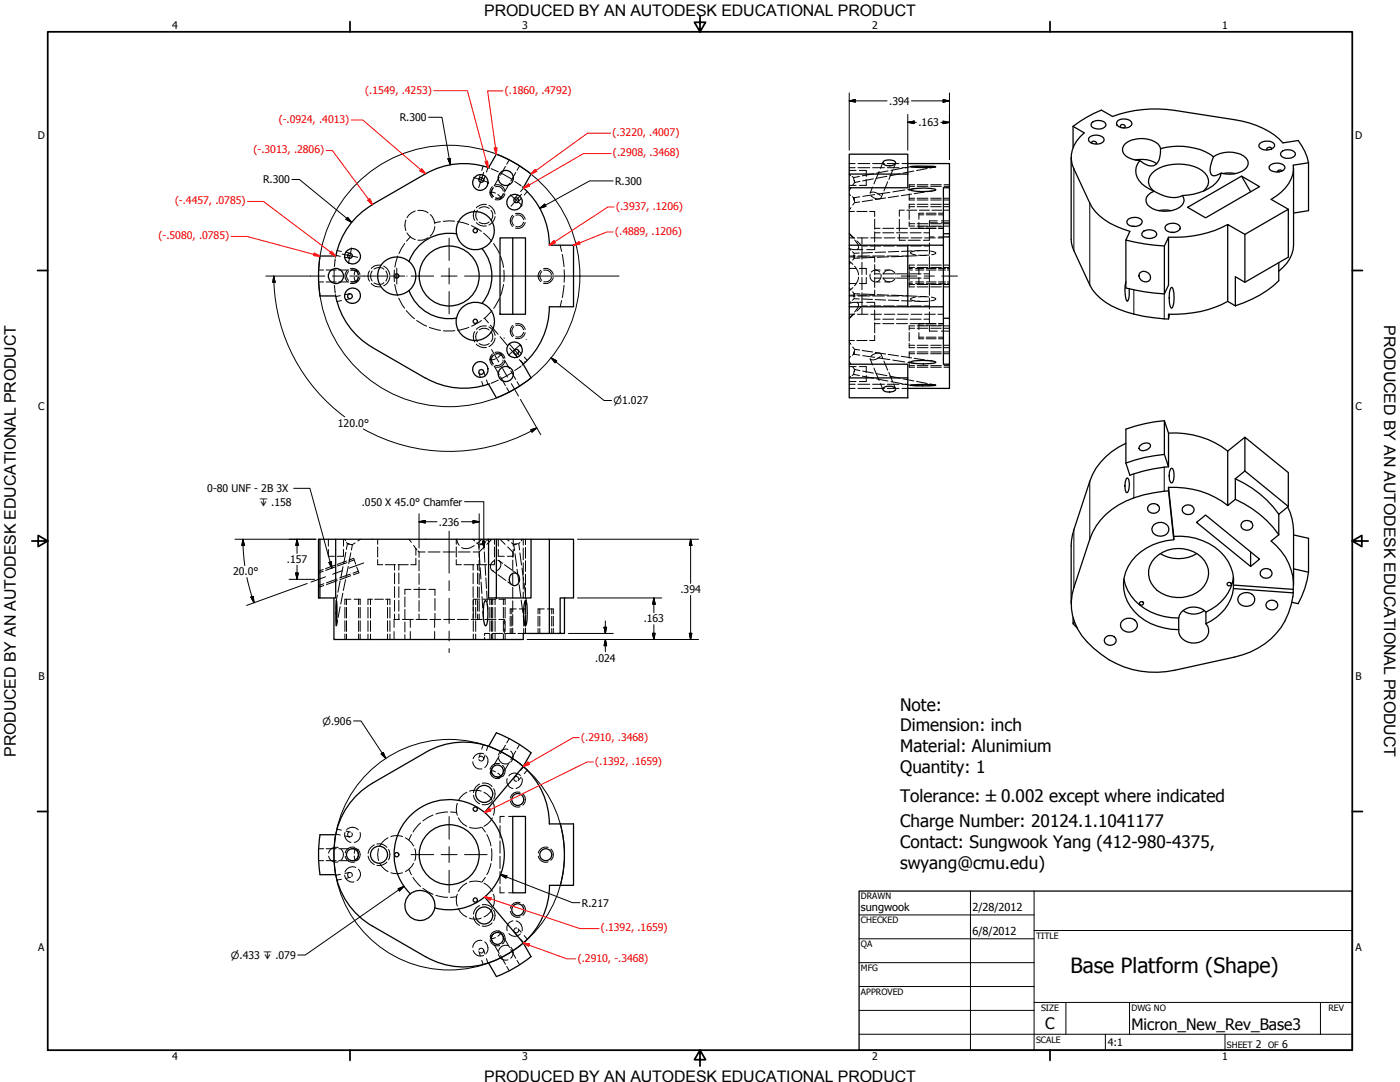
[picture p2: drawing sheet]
<svg xmlns="http://www.w3.org/2000/svg" width="559mm" height="432mm" viewBox="0 0 559 432" stroke-linecap="round" stroke-linejoin="round" font-family="sans-serif">
<defs><g id="words">
<text font-size="8.4" x="427.3" y="388.4">Base Platform (Shape)</text>
<g font-size="6.9">
<text x="359.3" y="283.7">Note:</text>
<text x="359.3" y="291.8">Dimension: inch</text>
<text x="359.3" y="300.1">Material: Alunimium</text>
<text x="359.3" y="308.4">Quantity: 1</text>
<text x="359.3" y="319.9">Tolerance: ±0.002 except where indicated</text>
<text x="359.3" y="330.2">Charge Number: 20124.1.1041177</text>
<text x="359.3" y="338.4">Contact: Sungwook Yang (412-980-4375,</text>
<text x="359.3" y="346.6">swyang@cmu.edu)</text>
</g>
<g font-size="6.4">
<text x="552.4" y="129.8" transform="rotate(90 552.4 129.8)">PRODUCED BY AN AUTODESK EDUCATIONAL PRODUCT</text>
<text x="6.3" y="302" transform="rotate(-90 6.3 302)">PRODUCED BY AN AUTODESK EDUCATIONAL PRODUCT</text>
</g>
<g font-size="6.3">
<text x="193.3" y="6.3">PRODUCED BY AN AUTODESK EDUCATIONAL PRODUCT</text>
<text x="417.2" y="410.6">C</text>
<text x="451.6" y="411.1">Micron_New_Rev_Base3</text>
<text x="193.3" y="431.8">PRODUCED BY AN AUTODESK EDUCATIONAL PRODUCT</text>
</g>
<g font-size="4.4">
<text x="343.7" y="363.5">sungwook</text>
<text x="388.1" y="363.7">2/28/2012</text>
<text x="388.1" y="373.2">6/8/2012</text>
</g>
<g font-size="4.2">
<text x="68.7" y="11.7">4</text>
<text x="208.4" y="11.7">3</text>
<text x="348.1" y="11.7">2</text>
<text x="487.8" y="11.7">1</text>
<text x="354.9" y="41.8">.394</text>
<text x="159.6" y="48.3">R.300</text>
<text x="366.6" y="50.4">.163</text>
<text x="15.1" y="55.5">D</text>
<text x="540.9" y="55.5">D</text>
<text x="105" y="73.2">R.300</text>
<text x="245.5" y="73.7">R.300</text>
<text x="15.2" y="163.4">C</text>
<text x="541" y="163.4">C</text>
<text x="134.9" y="170.3">120.0°</text>
<text x="82.7" y="196.4">0-80 UNF - 2B 3X</text>
<text x="144.4" y="201.7">.050 X 45.0° Chamfer</text>
<text x="175.2" y="209.7">.236</text>
<text x="114.5" y="224.7">.157</text>
<text x="93" y="229.6">20.0°</text>
<text x="271.6" y="236.7">.394</text>
<text x="256.9" y="248.4">.163</text>
<text x="237.6" y="264">.024</text>
<text x="15.3" y="271.4">B</text>
<text x="541.1" y="271.4">B</text>
<text x="232.3" y="361.8">R.217</text>
<text x="15.2" y="379.3">A</text>
<text x="541" y="379.3">A</text>
<text x="442.2" y="417.5">4:1</text>
<text x="501.3" y="418.3">2</text>
<text x="511.8" y="418.3">6</text>
<text x="68.7" y="423.2">4</text>
<text x="208.4" y="423.2">3</text>
<text x="348.1" y="423.2">2</text>
<text x="487.8" y="423.2">1</text>
</g>
<g font-size="4.2" fill="#f00">
<text x="145.7" y="37.4">(.1549, .4253)</text>
<text x="201.5" y="37.4">(.1860, .4792)</text>
<text x="111.3" y="49">(-.0924, .4013)</text>
<text x="244.5" y="54.3">(.3220, .4007)</text>
<text x="101.2" y="61.2">(-.3013, .2806)</text>
<text x="244.7" y="62.4">(.2908, .3468)</text>
<text x="69.8" y="81.6">(-.4457, .0785)</text>
<text x="245.9" y="83.8">(.3937, .1206)</text>
<text x="63.3" y="95.5">(-.5080, .0785)</text>
<text x="245.5" y="93.8">(.4889, .1206)</text>
<text x="232" y="295.5">(.2910, .3468)</text>
<text x="237.6" y="305.2">(.1392, .1659)</text>
<text x="239.8" y="371.7">(.1392, .1659)</text>
<text x="230.6" y="383.8">(.2910, -.3468)</text>
</g>
<g font-size="4">
<text x="244.9" y="161.3">⌀1.027</text>
<text x="103.4" y="201.7">↧ .158</text>
<text x="128.8" y="289.2">⌀.906</text>
<text x="92.2" y="382.7">⌀.433 ↧ .079</text>
</g>
<g font-size="3.5">
<text x="343.7" y="358.9">DRAWN</text>
<text x="343.7" y="368.5">CHECKED</text>
<text x="413.5" y="374.6">TITLE</text>
<text x="343.7" y="378">QA</text>
<text x="343.7" y="387.5">MFG</text>
<text x="343.7" y="397.1">APPROVED</text>
<text x="415.5" y="403.4">SIZE</text>
<text x="451.6" y="403.4">DWG NO</text>
<text x="530.3" y="403.4">REV</text>
<text x="413.5" y="416.1">SCALE</text>
<text x="489.7" y="418.3">SHEET</text>
<text x="506.2" y="418.3">OF</text>
</g>
</g></defs>
<!-- layer: Hidden (ANSI) -->
<g fill="none" stroke="#000" stroke-width=".51">
<path d="M428.3 50.4a48.2 48.2 0 0 1 11.3-6.5l4.5 2.6a50.9 50.9 0 0 1 24.8-2.4l23.7 3.7a32.4 32.4 0 0 1 19.5 9.2l6.1-.9a21.2 21.2 0 0 1 4.1 8.9M428.3 50.4l4.5 2.6a11.8 11.8 0 0 0-4.2 14.4l6.4 13.6a21.3 21.3 0 0 0 13.1 10.4l2.9 .9-1.6 3.5M428.3 50.4v8.5M435 54.7a4.1 4.1 0 0 1 5.7 .9 2.38 2.38 0 0 1-3.3 1.9 2.43 2.43 0 0 1-2.9-2.3zM435.7 49a4.1 4.1 0 0 1 5.6 .3 1.63 1.63 0 0 1-1.6 2.1 3.2 3.2 0 0 1-4.2-1.7zM435.8 57.1l-.1-.3a1.11 1.11 0 0 1 1.1-.5 1.11 1.11 0 0 1 .9 .8l-.2 .4M446.2 48.1a4.4 4.4 0 0 1 5.3 .5l.3 .7a3.2 3.2 0 0 1-4.5 1.6 1.64 1.64 0 0 1-1.5-2.2zM447.7 51l-.5-.4 .2-.8a1.13 1.13 0 0 1 1.7 .7l-.7 .6M463.2 59.3a6.9 6.9 0 0 0-6.7-4 8.8 8.8 0 0 0-8.1 2.9 3.2 3.2 0 0 0 1.9 4.7l3 1 1.6 .2M503 57.1a4.3 4.3 0 0 1 5.8 .7 3.2 3.2 0 0 1-4.4 2 1.77 1.77 0 0 1-1.9-2.1zM507.5 59.5v-.4a1.12 1.12 0 0 0-1.9 .4l.1 .4M198.1 61.5l-3.1 5.4a30.7 30.7 0 0 0-25.1 2.4l-21.2 12.4a30.8 30.8 0 0 0-14.7 20.5h-6.3l-.6 8.5 .6 7.4h6.3a30.5 30.5 0 0 0 14.7 20.6l21.2 12.2"/>
<path d="M198.2 61.5l6.6 3.2 7.2 4.8-3.2 5.4a30.4 30.4 0 0 1 10.5 23h9.6v24.5h-9.6a30.4 30.4 0 0 1-10.5 22.9l3.2 5.5-7.2 4.8-6.6 3.2M339 61.5h23.3v8h-23.3zM339 69.5v5.4h23.3v-5.4M339 74.9v23M352.6 64.5a4.5 4.5 0 0 1 4.7 0l.2 .5a3.2 3.2 0 0 1-5.1 0zM362.3 65.3h16.7v9.6M363.4 66.5l2.3-.2 7.8 .2a36.3 36.3 0 0 1-9.8 .1zM363.5 75.6a20 20 0 0 1 10 .2 18 18 0 0 1-10.1 0zM453.1 63.8a11.3 11.3 0 0 1 8.6 1.5M454.9 64.1a6.7 6.7 0 0 0 5.4 2.1 4.9 4.9 0 0 0 2.9-4.9v-2a25.7 25.7 0 0 1 21.2 3.2l-1.2 3.7-.2 1.7a1.7 1.7 0 0 0 2 2.2l2.4-1a10.3 10.3 0 0 1-6.7 7 23.8 23.8 0 0 1-8.8 1.9 10.8 10.8 0 0 1-10-1l-1.3-.7a9.9 9.9 0 0 1-7.3-8.2l.2-1.4zM460.4 76.3a4.8 4.8 0 0 1 .6-8.2 18.3 18.3 0 0 1 18.8 0 4.9 4.9 0 0 1 .6 8.2M460.6 76.3a3.5 3.5 0 0 0-2.6 5.4 10.7 10.7 0 0 0 13.8 .2 2.84 2.84 0 0 0 .1-3.9"/>
<path d="M484.4 62.5a11.1 11.1 0 0 1 12.9 .6 3.3 3.3 0 0 1-1.7 5.4 11.4 11.4 0 0 1-8.2 .6M488.1 69.3l1.7-.3 3.3 .3M495.6 70.3l3.6 6.2M507.1 65.8a4.2 4.2 0 0 1 5.8 .9 3.3 3.3 0 0 1-4.6 1.8 1.67 1.67 0 0 1-1.7-2.1zM511.4 60.8a4 4 0 0 1 5.6 .2 1.67 1.67 0 0 1-1.6 2.1 3 3 0 0 1-4.3-1.8zM511.7 68.2a1.14 1.14 0 0 0-1.8 .1l-.1 .3M522.3 65l-6.1 .9a13.2 13.2 0 0 1-6.7 12.3l-2.1 1.4 6.8 3.9M522.3 65v19.1l-6 .9M182.2 93.3a7.6 7.6 0 0 1 5.8-8.6 7.6 7.6 0 0 1 9 5.2 7.6 7.6 0 0 1-4.7 9.3M182.2 93.3a7.6 7.6 0 0 0 10.2 5.9 17 17 0 0 1-.1 21.9 7.6 7.6 0 0 0-10.1 5.8M182.2 93.3a17 17 0 0 0-18.9 11 7.6 7.6 0 0 0-10.4 .5 7.6 7.6 0 0 0-.1 10.5 7.6 7.6 0 0 0 10.4 .7M199.6 94.9h10.1v30.5h-10.1z"/>
<path d="M204.7 94.9v30.5M362.3 97.9h14.3v24.5h-14.3zM362.3 97.9h-23.3v24.5h23.3M376.6 93.3h2.4v-18.4h-2.4v23M379 93.3v1.3h-2.4M379 94.6v32.4M427.5 95.5l.2 1.5 .9 3 6.4 13.7a22.5 22.5 0 0 0 14.5 10.8 62.2 62.2 0 0 0 16.9 2.8M449.4 95.8v19.1a80.9 80.9 0 0 0 15.4 2.4M449.4 95.8a80.9 80.9 0 0 0 15.4 2.4M450.4 87.4a4.3 4.3 0 0 1 5.3 .5 1.63 1.63 0 0 1-1.3 2.2 3.4 3.4 0 0 1-4.6-1.5zM451.8 90.3l1.1 .1M456 92.7a4 4 0 0 1 5.6 .3 1.58 1.58 0 0 1-1.6 2 4 4 0 0 1-4.2-1.1z"/>
<path d="M462.5 84.1l1.6-.3 3.5 .3M464.8 98.2l1.6-3.5v19.1l-1.6 3.5M464.8 98.2v19.1M465.5 89.9a3.9 3.9 0 0 1 5.6 .8 3.4 3.4 0 0 1-5.3 1.5 1.39 1.39 0 0 1-.3-2.3zM467.6 92.7l.8 .1M474 82.7l21.6-12.4 7.1 4.2-21.5 12.4zM490 89.6a45.5 45.5 0 0 1-23.6 5.1M496.9 93.5l-6.9-3.9v30.7l3.1 1.7M516.3 88.8v4.5M516.3 97.8a13.7 13.7 0 0 1-5.9 10.4M163.2 104.3a7.6 7.6 0 0 1 0 11.7M163.3 116a17 17 0 0 0 18.9 10.9"/>
<path d="M449.4 112.5a9.5 9.5 0 0 0 .6 7.7 6.6 6.6 0 0 0 .7-4.9M454.9 109a2.54 2.54 0 0 1 3.1-.3 2.54 2.54 0 0 1 1 2.9 2.46 2.46 0 0 1-3.2 .5 2.46 2.46 0 0 1-.9-3.1zM467.4 114.9l.5-.2a10.2 10.2 0 0 1-.2 8.2h-.1a8.9 8.9 0 0 1-.2-8zM496.9 112.6v-19.1l17.3-10v19.1l-17.3 10-3.8-2.2v11.6M510.4 104.8v7.2a42.5 42.5 0 0 1-17.3 10M192.3 121.1a7.7 7.7 0 0 1 4.7 9.3 7.7 7.7 0 0 1-9.1 5.3 7.7 7.7 0 0 1-5.7-8.8M339 122.4v23M376.6 122.4v23h2.4v-18.4h-2.4M490 120.3a44.7 44.7 0 0 1-23.6 5.1v1.9l.3-1.9M169.9 150.9a30.4 30.4 0 0 0 25.1 2.4M195 153.4l3.1 5.4M339 150.8h23.3v8h-23.3z"/>
<path d="M339 150.8v-5.4h23.3v5.4M352.6 154.8a3.7 3.7 0 0 1 4.9 .5 3.7 3.7 0 0 1-4.2 .9l-.8-.6zM363.4 153.7l.7-.1a34.2 34.2 0 0 1 9.4 .1 38.6 38.6 0 0 1-10.1 0zM363.5 144.4a20.9 20.9 0 0 1 10 .1v.1a18.5 18.5 0 0 1-9.8 .1zM379 145.4v9.6h-16.7M449.4 176.9a26.5 26.5 0 0 0-14.4 15.2l-6.4 19.4-.9 4.2-.2 2.2M454.9 178a3 3 0 0 1 4.2-.6 2.62 2.62 0 0 1-3.8 2.3l-.7-.8zM464.8 167.9a61.4 61.4 0 0 0-15.4 3.4v13.5M464.8 167.9l1.6 4.9v13.5l-1.6-4.9M464.8 167.9v13.5M466.4 172.8a34.9 34.9 0 0 1 23.6 7.2M496.9 174.5l-6.9 5.5v21.7l3.1-2.4"/>
<path d="M449.4 184.8l1.6 4.9a58.3 58.3 0 0 1 15.4-3.4M449.8 190.8h.2a5.4 5.4 0 0 1-.2 5.8h-.1a6.1 6.1 0 0 1 .1-5.8zM464.8 181.4a57.9 57.9 0 0 0-15.4 3.4M466.4 195.9a40.7 40.7 0 0 0-25 9.4 24.1 24.1 0 0 0-6.4 9.9l-6.4 19.3a21.9 21.9 0 0 0 7.8 24.1 36 36 0 0 0 32.5 8.9l23.7-5.2a28.4 28.4 0 0 0 23.6-25.7M466.4 194.5a34.5 34.5 0 0 1 23.6 7.2M466.4 194.5l2.1 20.9v-1.3M466.4 194.5l2.1 19.6M467.4 187l.5-.1a4.4 4.4 0 0 1-.3 5.8 4.6 4.6 0 0 1-.2-5.7zM493.1 191.1a42.3 42.3 0 0 1 17.3 14.1M493.1 199.3a42.3 42.3 0 0 1 17.3 14.1M493.1 191.1v8.2M496.9 188l17.3 14.1-3.8 3.1"/>
<path d="M496.9 188v-13.5l17.3 14.1v13.5M496.9 188l-3.8 3.1M127.1 215.2h.6v23.4h-.6zM127.7 215.2h6.3v23.4h-6.3M134 215.2h61M198.1 215.2h-3.1v23.4h3.1v-23.4h13.9v23.4h-13.9M212 215.2h7.3M458.7 201.5a2.34 2.34 0 0 1 2.8-.3 2.34 2.34 0 0 1 1.2 2.4 2.37 2.37 0 0 1-2.9 1.2 2.37 2.37 0 0 1-1.6-2.6zM460.6 209.4a3.7 3.7 0 0 1 5.9 1.5 3.5 3.5 0 0 1-2.8 3.1 3.5 3.5 0 0 1-3.8-2l-.2-.9zM468.5 215.4a21.8 21.8 0 0 0-19.2 12.8 16.1 16.1 0 0 0 7.6 19.3 26.4 26.4 0 0 0 13.6 3.8M468.5 214.1a23.5 23.5 0 0 1 21.7 10 14.8 14.8 0 0 1 2.1 9.4M472.6 202.1a2.3 2.3 0 0 1 2.7-.4 2.3 2.3 0 0 1 1.1 2.5 2.37 2.37 0 0 1-2.8 1.1 2.37 2.37 0 0 1-1.6-2.6z"/>
<path d="M477.6 208.5l3.6-3 21.5 17.6-3.5 3zM496 208.3a2.31 2.31 0 0 1 2.7-.4 2.31 2.31 0 0 1 1.2 2.5 2.49 2.49 0 0 1-2.6 1.2 2.49 2.49 0 0 1-2-1.9zM510.4 213.4l-3 2.5a22.5 22.5 0 0 1 8.8 19.3M510.4 205.2v8.2M514 202.3a22 22 0 0 1 2.3 9.5M516.3 213.5l6 1.3v13.5M133.3 238.6v16.6h75.6v-2.4h10.4M134.2 239.6a35.4 35.4 0 0 1 0 10.1zM193.5 239.9l.2-.3a2.8 2.8 0 0 1 .9 2.7 11.8 11.8 0 0 1-.7 7.4h-.1a13.4 13.4 0 0 1-.3-9.8zM203.8 229.5a2.03 2.03 0 0 1 2.6-.6 2.03 2.03 0 0 1 1 2.4 2.09 2.09 0 0 1-2.1 2.4 2.09 2.09 0 0 1-2-2.4zM209.7 239.6l.2 .2a22.1 22.1 0 0 1-.1 9.9h-.1a2.39 2.39 0 0 1-.6-2.2 13.5 13.5 0 0 1 .6-7.9zM225.3 238.6v14.2h-1.7v-14.2h5.3v-23.4h-9.6v37.6h4.3"/>
<path d="M448.6 231a19.5 19.5 0 0 0 16.2 15.1l5.7 .5M460.9 222.8a13.5 13.5 0 0 1 19.9 1 9 9 0 0 1-4.9 13.6 13.4 13.4 0 0 1-16.4-4.7 8.2 8.2 0 0 1 1.4-9.9zM463.1 220.9a14.1 14.1 0 0 0 14.6 0M492.3 234.9a18 18 0 0 1-11 14M492.3 230.3a18 18 0 0 1-11 14M492.3 233.5v1.4l23.9 1.7v-1.4M492.3 233.5l23.9 1.7M494.9 237.4a3.4 3.4 0 0 1 3.7-.8 3.4 3.4 0 0 1 2.2 3.2 3.5 3.5 0 0 1-3.6 2.2 3.5 3.5 0 0 1-3.2-2.9zM499.2 220.2v5.9M503.7 227.5a2.3 2.3 0 0 1 2.7-.4 2.3 2.3 0 0 1 1.2 2.5 2.37 2.37 0 0 1-2.9 1.1 2.37 2.37 0 0 1-1.6-2.6zM516.3 227l6 1.3M516.3 227.1v3.2"/>
<path d="M522.3 228.3a36 36 0 0 1-4.1 12.6l-2.6-.6M428.3 246.4v2.5l.6-.6M428.3 248.9l1.7 1.7M441.5 254.2a2.31 2.31 0 0 1 2.7-.4 2.31 2.31 0 0 1 1.1 2.5 2.49 2.49 0 0 1-2.5 1.2 2.49 2.49 0 0 1-2-1.9zM448 247.7a3.4 3.4 0 0 1 3.8-.9 3.4 3.4 0 0 1 2.2 3.3 3.5 3.5 0 0 1-3.7 2.2 3.5 3.5 0 0 1-3.1-2.9zM470.5 246.6v4.7M472.2 243.6a7 7 0 0 0 8.5 0M481.3 244.3a6.7 6.7 0 0 0-10.5 1.2l-.3 1.1M481.3 248.9a4.5 4.5 0 0 1-2.6 7.4 5.9 5.9 0 0 1-8.2-5M481.3 244.3v4.6M506 240.1a2.3 2.3 0 0 1 2.7-.4 2.3 2.3 0 0 1 1.1 2.5 2.33 2.33 0 0 1-2.8 1.2 2.33 2.33 0 0 1-1.5-2.7zM198.1 292.4l-3.1 5.5"/>
<path d="M198.2 292.5l6.6 3.1 7.2 4.8-3.1 5.5M207.5 304.8l1.3 1.1M207.5 304.8a38.8 38.8 0 0 0-22-8.6 30.5 30.5 0 0 0-15.6 4l-21.2 12.3a31.7 31.7 0 0 0-15.4 30.3 30.9 30.9 0 0 0 15.4 26.8l21.2 12.2M208.8 305.9a30.4 30.4 0 0 1 10.5 22.9h9.6v24.5h-5.3M208.9 305.9l-15.5 18.3M134 333.1h-6.3l-.6 8.6 .6 7.4h6.3M204.7 325.8h5v30.5h-5zM223.6 328.8a46 46 0 0 1 0 24.6M163.8 356.7a22 22 0 0 1 .4-31.6 22 22 0 0 1 31.5 1.3 22 22 0 0 1-2.3 31.5M163.8 356.7a6 6 0 0 0 .8 9.8 6 6 0 0 0 8.9-4.2M163.8 356.7a6 6 0 0 1 6.8-.5 6 6 0 0 1 2.9 6.1M193.4 357.9l15.5 18.4"/>
<path d="M193.4 357.9a22 22 0 0 1-19.9 4.4M219.3 353.3h4.3M219.3 353.4a30.5 30.5 0 0 1-10.4 22.9M207.5 377.4l-5.7 3.8-5.2 2.5M208.9 376.3l3.1 5.5-6.1 4.2-7.7 3.7M208.9 376.3l-1.4 1.1M169.9 381.8a30.4 30.4 0 0 0 26.7 1.8M195 384.3l3.1 5.4"/>
<circle cx="191.7" cy="72.8" r="3.1"/>
<circle cx="192.1" cy="71.9" r=".99"/>
<circle cx="201.9" cy="71" r="3"/>
<circle cx="206" cy="79.9" r="1"/>
<circle cx="189.7" cy="92" r=".86"/>
<circle cx="205.3" cy="80.7" r="3.1"/>
<circle cx="134.1" cy="110.1" r="3"/>
<circle cx="139.7" cy="102.1" r=".99"/>
<circle cx="139.7" cy="118.2" r=".99"/>
<circle cx="140.8" cy="118" r="3.1"/>
<circle cx="140.8" cy="102.2" r="3.1"/>
<circle cx="158.3" cy="110.1" r=".86"/>
<circle cx="179.3" cy="110.1" r="12"/>
<circle cx="189.7" cy="128.2" r=".86"/>
<circle cx="205.3" cy="139.6" r="3.1"/>
<circle cx="191.7" cy="147.5" r="3.1"/>
<circle cx="192.1" cy="148.4" r=".99"/>
<circle cx="201.9" cy="149.3" r="3"/>
<circle cx="206" cy="140.3" r="1"/>
<circle cx="490.6" cy="233.1" r=".82"/>
<circle cx="455.6" cy="240.7" r=".81"/>
<circle cx="193.3" cy="316.8" r="3.4"/>
<circle cx="198.5" cy="307.7" r="2.38"/>
<circle cx="206.7" cy="319.1" r="2.38"/>
<circle cx="189.7" cy="322.9" r=".86"/>
<circle cx="140.7" cy="341.1" r="2.38"/>
<circle cx="151.3" cy="341.1" r="3.4"/>
<circle cx="158.3" cy="341.1" r=".86"/>
<circle cx="179.3" cy="341.1" r="12"/>
<circle cx="189.7" cy="359.2" r=".86"/>
<circle cx="217.8" cy="341.1" r="2.38"/>
<circle cx="193.3" cy="365.3" r="3.4"/>
<circle cx="198.5" cy="374.5" r="2.38"/>
<circle cx="206.7" cy="363.1" r="2.38"/>
</g>
<!-- layer: Visible (ANSI) -->
<g fill="none" stroke="#000" stroke-width=".4">
<path d="M191.7 69.8l-.6 1.7M192.8 66.3l-.5 1.7M193.6 70.4l-.6 1.7M194.8 66.9l-.6 1.7M195 66.9l.5 .2M196.1 67.3l2.8 1.3M196.7 75.1l-.9 1.7M197 75a2.26 2.26 0 0 0 0 3.5M197.7 77.1l-1-.4-.9 .1 .3 .9 .9 .7M197.8 74.5a2.35 2.35 0 0 1 3.1 1.8M197.9 79l1.1 .4 .9-.2M198.7 77.6l.9 .8 .3 .8"/>
<path d="M199.3 70.7l-2.1 3.5M200 69.2l4.4 2.4M200.9 77.2a2.34 2.34 0 0 1-3.1 1.8M200.9 77.5l-1 1.7M201.7 66.4l-1.9 3.5M203.3 63.8l-1.1 1.7M203.4 73.2l-2 3.4M205.4 72.4l2.6 1.8M205.9 68.8l-2 3.5M206.6 77.9l-1.3 1.3M207.4 66.2l-1 1.7M208 79.2l-1.2 1.4"/>
<path d="M208.4 74.5l.5 .4M209 75.1l-1.2 1.4M210.4 76.5l-1.2 1.4M339 74h2.7M339 68h2.7M339 66.9h2.3M339 65.3h2.3M339 77.5l.5 .5M339 69.7l.5 .3M339.7 74.9l-.7 1.1M340.1 70.4l.6 .5M340.2 78.5l.6 .4 2.4-.4"/>
<path d="M340.7 70.9l.4 1.9v-.7M340.8 79.9v-1l.3 1.7M342.5 66.9h4.7M342.5 65.3h4.7M343 68h2.8v2.4M343 70.4l-2.3 .5M343.2 72.4l-2.1 .4-.7 1.1M345.8 71.6v2.4h-2.8M347.3 77a2.98 2.98 0 0 1 4 1M347.6 78a3.2 3.2 0 0 0 4 1M348.3 66.9h4.7M348.3 74.6l-1 2.5"/>
<path d="M348.3 65.3h4.7M348.3 79.8l-4.1 .7M348.6 71.4l-4.3 .8M348.7 69.3l-4.5 .9M349.1 77.7l-4.7 .7M350.9 68.5l-2.1 4.9M352.4 77.1l-.7 1.8M352.5 64.7l-1.1 2.5M353.5 79l-4.1 .6M354 70.4l-4.3 .8M354.1 66.9h4.7M354.1 65.3h4.7"/>
<path d="M354.3 72.5l-1.5 3.7M354.5 68.2l-4.6 .9M355.2 76.8l-4.9 .7M356.3 67.9l-1.5 3.7M357.4 65.2l-.7 1.9M358.6 78.2l-4.1 .7M359.3 69.3l-4.2 .9M360 66.9h2.3M360 65.3h2.3M360.2 67.1l-4.6 .9M361.1 75.8l-4.7 .8M362.9 74.4h2.2"/>
<path d="M362.9 79.1h2.2M362.9 73.7v2.4M362.9 77.3v2.5M363.6 66.5l-2.3 .4M363.9 77.5l-4.2 .6M364.7 75.3l-2.4 .4M364.7 68.3l-4.3 .8M366.1 74.4h4.3M366.1 79.1h4.3M369.1 76.6l-4.2 .7M370.1 67.2l-4.3 .9M371.5 74.4h4.2"/>
<path d="M371.5 79.1h4.2M372.2 76.2l-2.1 .3M373.3 66.7l-2.1 .4M376.8 74.4h2.2M376.8 79.1h2.2M161.5 97.2l-2.2 4M162 87.8a6 6 0 0 0 0 4.2M162.4 93l2 2 1.3 .6M163.8 94.6l-1.6 1.7M165.7 84.2l-2.5 1.6-.8 1.1M166.8 84a5.2 5.2 0 0 1 4.1 1M170.9 94.9a5.2 5.2 0 0 1-4.1 .9"/>
<path d="M171.7 85.6a5.6 5.6 0 0 1 1.8 3.7M173.5 90.4a5.6 5.6 0 0 1-1.8 3.8M175.8 88.5l-2.3 .4M181.5 88.3h-4.6M182.6 88.4l4.5 1.2M188.2 90l4 2.3M190.6 83.9a3.2 3.2 0 0 0 0 4M191.3 83.2a3.3 3.3 0 0 1 4 0M193 93l3.3 3.3M195.3 88.6a3.3 3.3 0 0 1-4 0M196 83.9a2.95 2.95 0 0 1 0 4M197 97.2l2.3 4"/>
<path d="M205.1 86.4a2.33 2.33 0 0 0 0 3.5M205.9 85.9a2.26 2.26 0 0 1 3.1 1.7M209 88.6a2.27 2.27 0 0 1-3.1 1.8M223.6 97.9l.6 2.4M339 93.3l1.4 1.6M339 93.1l2 2M339 84.4h2M339 94.9h2.1M339.7 82.9l-.7 .9M341.1 99.6l-2.1-.4 .6 .6M341.1 95.8l1.3 1.7a1.29 1.29 0 0 1-.3 1.9M341.2 99.6h3.2"/>
<path d="M342 96.1l2 2.1h2.2M342 84.4h4.1M342.2 94.9h4.3M343.2 80.6l-2.1 .3-.7 1M344 94.9v2.4M344 98.6v4.8M347.1 84.4h2v2M347.3 98.2h4.3M347.5 94.9h4.4M349.1 87.4v4.1M349.1 92.5v4.1M349.1 97.6v2h-3.2"/>
<path d="M349.1 92.9h2.2M349.1 91.1h2.2M352.4 92.9h4.3M352.4 91.1h4.3M352.6 98.2h4.3M352.9 94.9h4.3M357.8 92.9h4.4M357.8 91.1h4.4M358 98.2h4.3M358.3 94.9h4.3M359 87.5v4.8M359 93.5v2.4h2.4"/>
<path d="M360.9 83.9h-1.9v2.4M361.9 83.9h4.1M362.5 95.9h4.8M362.9 81.5v1.7M362.9 84.1v3.5M362.9 88.5v1.7M362.9 82.5h2.2M362.9 89.3h2.2M363.3 92.9h4.4M363.3 91.1h4.4M363.4 98.2h4.3M363.7 94.9h4.3"/>
<path d="M366.1 82.5h4.3M366.1 89.3h4.3M366.8 85.7h1.9M366.8 90.6h1.9M366.8 85.1v2.4M366.8 88.8v2.4M367 83.9h4M368.6 95.9h2.4M368.7 92.9h2.3M368.7 91.1h2.3M368.8 98.2h2.2M369.1 94.9h4.2"/>
<path d="M369.7 85.7h3.9M369.7 90.6h3.9M371 88.9h3.1M371 94.6h1.8M371 91.4v4.4M371 97v4.3M371.5 82.5h4.2M371.5 89.3h4.2M372 83.9h3.9M374.1 88.1h-3.1v2.3M374.4 94.9h2.2M374.6 85.7h2"/>
<path d="M374.6 90.6h2M374.7 94.6h1.9M375.7 88.9h3.3M375.7 88.1h3.3M376.8 82.5h2.2M376.8 89.3h2.2M376.9 83.9h2.1M127.1 107.8h2.1M127.1 112.5h2.1M130.2 107.8h4M130.2 112.5h4M133.3 107.6v5"/>
<path d="M133.5 113.9l.3 3.1M133.8 103.3l-.3 3.1M133.9 117.5l.1 .6M134 102.2l-.1 .5M134 101.9l1.8 .4M134.5 100l1.8 .3M135.2 107.8h4M135.2 112.5h4M135.8 118l-1.8 .4M136.3 120l-1.8 .3M137.7 102.7l1.8 .4M138.1 100.7l1.8 .4"/>
<path d="M139.1 108.4a2.26 2.26 0 0 0 0 3.5M139.5 117.2l-1.8 .4M139.9 119.2l-1.8 .4M140 107.9a2.35 2.35 0 0 1 3 1.8M140.2 107.8h2M140.2 112.5h2M141.4 110.7l.2 1.1 .6 .7 .5-.7 .2-1.1M142.2 107.8l-.6 .7-.2 1.1M142.2 107.8l.5 .7 .2 1.1M143 110.6a2.25 2.25 0 0 1-3 1.8M148.5 108.1a3.5 3.5 0 0 0 0 4M149.3 107.4a3.4 3.4 0 0 1 3.9 0"/>
<path d="M153.2 112.8a3.2 3.2 0 0 1-3.9 .1M154 108.1a3.3 3.3 0 0 1 0 4M157.4 107.8v4.6M157.5 113.5l1.2 4.5M158.7 102.2l-1.1 4.4M159.1 119.1l2.4 3.9M199.3 119.1l-2.3 4M199.8 102.2l1.2 4.5M201 113.5l-1.2 4.5M201.1 107.8v4.6M216.2 108.4a2.38 2.38 0 0 0 0 3.5M217.1 107.9a2.27 2.27 0 0 1 3 1.8"/>
<path d="M220.1 110.6a2.22 2.22 0 0 1-3 1.8M224.2 120l-.6 2.4M224.4 101.5l.7 4.9M225.1 113.9l-.7 4.8M225.2 107.6v5M339 104.3l1.4 1.2M339 113.2h2.7M339 107.1h2.7M339 102.2h2.3M339 118.1h2.3M339 117.8h2M339 102.6h2"/>
<path d="M339 114.9l.7 .8M339.7 104.6l-.7 .7M340.2 100.5l.7 .6M340.3 116.5l.7 .7M340.4 114.7l-1.4 1.3M340.7 101.7l.2 1.4M340.9 119.2l2.1 .1M340.9 117.2l-.2 1.4M340.9 117.2l.2 1.4M340.9 119.2l-.7 .6M340.9 117.2l2.3 .1M341 103.1l-.7 .7"/>
<path d="M341.1 106.2l1.3 2.1 .2 1.4M341.1 101.7l-.2 1.4M342 117.8h4.1M342 102.6h4.1M342.5 102.2h4.7M342.5 118.1h4.7M342.6 110.6l-.2 1.4-1.3 2M343 101l-2.1 .1M343 107.1h2.8v2.4M343.2 103l-2.3 .1M344 104.6v4.9M344 110.7v4.9"/>
<path d="M344 116.8v4.9M344 119.3l4.2 .2M344.4 117.3l4.6 .2M345.8 110.7v2.5h-2.8M347.1 102.6h2v2M347.3 109.4a2.39 2.39 0 0 0 1.7 3.1M348.2 100.8l-4.2 .2M348.3 102.2h4.7M348.3 118.1h4.7M349 102.7l-4.6 .2M349.1 105.6v4.1M349.1 110.7v4"/>
<path d="M349.1 115.8v2h-2M349.1 111h2.2M349.1 109.3h2.2M349.3 119.6l4.2 .2M349.4 107.8l-1.6 .8M349.4 107.8l.9 .1 .9 .7M349.4 107.8h1.9M349.4 112.5h1.9M350.1 117.6l4.6 .2M351.6 109.4a2.39 2.39 0 0 1-1.7 3.1M352.4 111h4.3M352.4 109.3h4.3"/>
<path d="M352.6 109.3a2.56 2.56 0 0 1 2.4-1.5 2.56 2.56 0 0 1 2.3 1.6M353.1 107.8h1.8M353.1 112.5h1.8M353.5 100.6l-4.2 .1M354.1 102.2h4.7M354.1 118.1h4.7M354.6 119.8l4.2 .2M354.7 102.5l-4.6 .2M355.9 117.8l4.5 .2M357.3 110.9a2.56 2.56 0 0 1-2.3 1.6 2.56 2.56 0 0 1-2.4-1.6M357.8 111h4.4M357.8 109.3h4.4"/>
<path d="M358.8 100.3l-4.2 .2M360 102.2h2.3M360 118.1h2.3M360.4 102.3l-4.5 .2M361.6 118l4.5 .2M362.9 107.8h1.3M362.9 112.5h1.3M362.9 105.8v1.7M362.9 108.4v3.5M362.9 112.8v1.7M362.9 106.7h2.2M362.9 113.5h2.2"/>
<path d="M363.3 111h4.4M363.3 109.3h4.4M364 100.1l-4.1 .2M365.1 100.2l-1.4 .4-.3 .4 2.1 .7M365.1 100.1h5.2M365.4 118.6l-2 .7a1.51 1.51 0 0 0 1.8 .8M365.4 107.8h3.3M365.4 112.5h3.3M366.1 106.7h4.3M366.1 113.5h4.3M366.1 102l-4.5 .2M366.5 118.5h4.1"/>
<path d="M366.8 107.1v2.4M366.8 110.7v2.5M367.3 118.3l2.3 .1M368.7 111h2.3M368.7 109.3h2.3M369.6 101.9l-2.3 .1M369.7 107.8h3.9M369.7 112.5h3.9M370.8 101.8l-4.2 .1M371 102.4v4.5M371 107.9v4.4M371 113.4v4.5"/>
<path d="M371 118.9v4.4M371.4 100.2l2.1 .7-.2 .4-1.4 .4M371.5 106.7h4.2M371.5 113.5h4.2M371.7 118.6l1.8 .7a1.97 1.97 0 0 1-2 .8M374.6 107.8h2.8M374.6 112.5h2.8M376.8 106.7h2.2M376.8 113.5h2.2M378.1 107.8h.9M378.1 112.5h.9M162.2 124l3.2 3.2"/>
<path d="M166.3 127.9l4 2.3M171.4 130.6l4.4 1.2M181.5 132h-4.5M187.1 130.6l-4.4 1.2M190.6 132.4a3.2 3.2 0 0 0 0 4M191.3 131.6a3.2 3.2 0 0 1 4 .1M191.3 137.1a3.3 3.3 0 0 0 4 0M192.2 127.9l-4 2.3M193.4 127l1.5 1.8M195.7 129.7l3.1 3.7M196 132.4a2.98 2.98 0 0 1 0 3.9M196.3 124l-3.2 3.2"/>
<path d="M199.6 134.4l3.1 3.6M203.5 138.9l3 3.7M205.1 130.4a2.33 2.33 0 0 0 0 3.5M205.9 129.9a2.26 2.26 0 0 1 3.1 1.7M206.8 139.7l1.2 1.4M209 132.7a2.27 2.27 0 0 1-3.1 1.7M339 135.9h2M339 125.4h2.1M339 136.5l.7 .9M339.6 120.5l-.6 .6 2.1-.5M340.4 138.4l.7 1 2.1 .3M340.4 125.3l-1.4 1.6"/>
<path d="M341 125.2l-2 2M341.1 139.7l-.3 1.7v-1M341.2 120.6h3.2M342 135.9h4.1M342.1 120.8l.3 .2a1.7 1.7 0 0 1-.5 2.4l-.8 1.1M342.2 125.4h4.3M344 122.9v2.5M344.2 139.9l4.1 .6M345.9 120.6h3.2v2.1M346.2 122.1h-2.2l-2 2M347.3 122.1h4.3M347.5 125.4h4.4"/>
<path d="M349.1 123.7v4.1M349.1 128.8v4M349.1 133.9v2h-2M349.1 129.2h2.2M349.1 127.4h2.2M352.4 129.2h4.3M352.4 127.4h4.3M352.6 122.1h4.3M352.9 125.4h4.3M357.8 129.2h4.4M357.8 127.4h4.4M358 122.1h4.3"/>
<path d="M358.3 125.4h4.3M359.9 120l4.1 .1M362.9 130v1.8M362.9 132.7v3.4M362.9 137v1.7M362.9 131h2.2M362.9 137.8h2.2M363.3 129.2h4.4M363.3 127.4h4.4M363.4 122.1h4.3M363.7 125.4h4.3M365.1 120.2l2.1 .1"/>
<path d="M366.1 131h4.3M366.1 137.8h4.3M366.3 120.2h4.2M366.8 129.7h1.9M366.8 134.6h1.9M366.8 129.1v2.4M366.8 132.8v2.4M368.7 129.2h2.3M368.7 127.4h2.3M368.8 122.1h2.2M369.1 125.4h4.2M369.7 129.7h3.9"/>
<path d="M369.7 134.6h3.9M371 124.5v4.3M371 129.9v2.2h3.1M371.5 131h4.2M371.5 137.8h4.2M374.4 125.4h2.2M374.6 129.7h2M374.6 134.6h2M375.7 132.1h3.3M376.8 131h2.2M376.8 137.8h2.2M191.1 148.8l.6 1.7"/>
<path d="M192.3 152.3l.5 1.7M193 148.1l.6 1.8M194.2 151.6l.6 1.8M195.5 153.2l-.5 .2M195.8 143.4l.9 1.8M197 141.9l-.9 .7-.3 .8M197 141.8a2.26 2.26 0 0 0 0 3.5M197.2 146l2.1 3.5M197.7 143.2l-1 .4-.9-.2M197.8 141.3a2.35 2.35 0 0 1 3.1 1.8M197.9 141.3l1.1-.4 .9 .2-.3 .8-.9 .8M198.9 151.7l-2.8 1.3"/>
<path d="M199.8 150.4l1.9 3.5M199.9 141.1l1 1.7M200.9 144a2.34 2.34 0 0 1-3.1 1.8M201.4 143.7l2 3.4M202.2 154.7l1.1 1.8M203.9 148l2 3.4M204.4 148.7l-4.4 2.4M205.3 141l1.3 1.4M206.4 152.3l1 1.8M207.3 143.5l1.6 1.9-.5 .3M207.8 143.8l1.2 1.4M208 146.1l-2.6 1.8"/>
<path d="M209.2 142.5l1.2 1.3M339 152.3h2.7M339 146.3h2.7M339 153.4h2.3M339 155h2.3M339 144.3l.7 1.1M339.5 142.3l-.5 .4M339.5 150.2l-.5 .4M340.4 146.4l.7 1 2.1 .5M340.7 149.4l-.6 .5M340.7 149.4l2.3 .5M341.1 148.1v-.7l-.4 2"/>
<path d="M342.5 153.4h4.7M342.5 155h4.7M343 146.3h2.8v2.4M343.2 141.7l-2.4-.3-.6 .4M344.2 150.1l4.5 .8M344.3 148.1l4.3 .8M344.4 141.9l4.7 .7M345.8 149.9v2.4h-2.8M347.3 143.2l1 2.5M348.3 153.4h4.7M348.3 155h4.7M348.8 146.9l2.1 4.9"/>
<path d="M349.4 140.7l4.1 .6M349.7 149.1l4.3 .8M349.9 151.2l4.6 .9M350.3 142.8l4.9 .7M351.3 142.2l-.3 .4a2.94 2.94 0 0 1-3.7 .7M351.4 153.1l1.1 2.5M351.6 141.3a3 3 0 0 0-4 .9M351.7 141.4l.7 1.8M352.8 144.1l1.5 3.7M354.1 153.4h4.7M354.1 155h4.7M354.5 141.4l4.1 .6"/>
<path d="M354.8 148.7l1.5 3.6M355.1 150.1l4.2 .8M355.6 152.3l4.6 .9M356.4 143.7l4.7 .8M356.7 153.2l.7 1.9M359.7 142.2l4.2 .6M360 153.4h2.3M360 155h2.3M360.4 151.2l4.3 .8M361.3 153.4l2.3 .4M362.3 144.7l2.4 .3M362.9 141.2h2.2"/>
<path d="M362.9 145.9h2.2M362.9 140.5v2.4M362.9 144.1v2.5M364.9 143l4.2 .6M365.8 152.2l4.3 .8M366.1 141.2h4.3M366.1 145.9h4.3M370.1 143.8l2.1 .3M371.2 153.2l2.1 .4M371.5 141.2h4.2M371.5 145.9h4.2M376.8 141.2h2.2"/>
<path d="M376.8 145.9h2.2M131.1 219.3v2.7h2.4M131.1 215.2v2.7M137.1 219.3v2.7h-2.4M137.1 215.2v2.7M137.5 215.2l.4 .6M138.3 216.4l.4 .6-.5 2.3M139.3 217h-.6l1.8 .3M141.7 216.7l-1 .7-.4 2.1M143.9 215.2l-1.1 .7M150.7 215.2v2M150.7 218.2v4.1"/>
<path d="M163.2 215.2l1 1.2M165.1 217.7l.9 1.2M166 218.9l.4 .5M166 218.9v2.7M166.8 219.8l.5 .5M182.1 215.2v2M182.1 218.2v4.1M182.2 215.2l1.1 2.4M188.7 215.2l.8 .7M189.3 217.7l-.8 .5a4.1 4.1 0 0 1-4.2 .3M190.3 216.6l.8 .7M191.1 217.2l.1 2.3"/>
<path d="M191.8 217l1.2 .2M192.3 215.2l-1.9 1.8M193 217.2l-1.4 .2M193 217.1l.2 2.1M193.3 218.2l-2 2.1M193.6 216.5l-.6 .7M194.8 215.2l-.6 .6M196.3 215.2l-2 2M197.4 215.2v2M197.4 218.2v4.1M198.9 219.3v2.7h2.4M198.9 215.2v2.7"/>
<path d="M199.6 215.2l2 2M202.2 215.2l1 .7M202.6 218.2l2.1 2.1v2.1M204.2 216.6l.9 .7 .3 2.5M204.9 219.3v2.7h-2.4M204.9 215.2v2.7M206.6 217l-1.6 .3h1.1M207.5 216.5l-.5 .5 .4 2.5M208.5 215.2l-.5 .6M208.9 215.2v2.4M208.9 218.7v4.7M209.7 215.2v2.2"/>
<path d="M209.7 218.4v4.4M129 228l-1.9 .7M129.2 233l-2.1 .7M133.7 226.3l-3.7 1.3M134.5 231.1l-4.2 1.5M134.7 237.5l-.5 2.3M135.8 231.8l-.9 4.5M136.8 236.7l-.8 4.3M136.9 226.1l-.9 4.5M137.7 239.1h2.4M137.9 231.3l-.9 4.3M138 220.4l-.8 4.6"/>
<path d="M138.3 239.1v2.2M138.5 224.5l-3.8 1.4M139 226l-.9 4.3M139.8 229.1l-4.2 1.5M140 220.6l-.8 4.3M141.2 222.8l.8 2.4M141.4 223.5l-2 .7M141.4 239.1h2.4M142.4 226.3l.9 2.3M143 228l-2.1 .7M143.1 239.1v2.2M146.9 239.1h1.8"/>
<path d="M147.9 239.1v2.2M149.5 239.1h3.5M150.7 223.3v2.1h2.1M153.8 225.4h4.1M153.9 239.1h1.7M154.7 239.1v2.2M157.5 225.4v2.1M157.5 228.7v4.3M157.5 234.1v4.3M157.5 239.6v4.3M158.9 225.4h4M159.2 225.4v2.1"/>
<path d="M159.2 228.7v4.3M159.2 234.1v4.3M159.2 239.6v4.3M161.6 238.2v4M164 235.2h-2.4v2M165.2 235.2h4.8M166 222.8v2.6h-2M167.3 220.3h2.4M167.3 220.3v2.1M167.3 223.5v4.3M167.3 228.9v4.3M167.3 234.3v4.3"/>
<path d="M167.3 239.6v4.4M170.9 220.3h4.7M171.2 235.2h2.4v2.4M173.6 238.8v4.8M176.8 220.3h4.9M182.1 223.3v2.1h2M182.9 220.3h4.7M185.2 225.4h4M188.8 220.3h2.5M188.8 225.4v2.1M188.8 228.7v4.3M188.8 234.1v4.3"/>
<path d="M188.8 239.6v4.3M188.9 239.1h2.6M189.9 239.1v2.2M190.2 225.4h4.1M190.6 225.4v2.1M190.6 228.7v4.3M190.6 234.1v4.3M190.6 239.6v4.3M191.3 220.7l.3 4.6M191.3 220.3v2.1M191.3 223.5v4.3M191.3 228.9v4.3"/>
<path d="M191.3 234.3v4.3M191.3 239.6v4.4M191.6 226.5l.4 4.6M192 232.3l.3 4.6M192.4 238.1l.3 4.5M192.8 239.1h5.1M193.3 220.2l.2 4.2M193.6 225.4l.3 4.2M193.9 230.6l.3 4.2M194.2 235.9l.3 4.1M196.2 239.1v2.2M196.4 227.6l1.6 1.2"/>
<path d="M196.7 239.1v2.2M197.4 223.6a2.31 2.31 0 0 0-1.6 2 2.31 2.31 0 0 0 1.1 2.2M197.4 223.3v2.1h-2.1M198.7 223.6a2.1 2.1 0 0 1 1.3 1.8 2.1 2.1 0 0 1-1 1.9l-.8 .5M198.8 229.4l3.1 2.2M199.1 239.1h2.5M199.2 223.8l1.5 1.1M200.9 239.1v2.2M201.4 225.4l2.9 2.1M202.7 232.2l1.6 1.2M204.7 223.5v4.4M204.7 229v4.3"/>
<path d="M204.7 234.4v4.3M204.7 239.8v4.4M205 228l1.4 1M205.5 221l.7 4.9M206.4 227.2l.7 5M207.2 233.4l.7 4.9M207.5 220.7l.7 4.8M208 239.5l.7 5M208.3 226.7l.7 4.8M208.9 224.6v4.6M208.9 230.4v4.7M208.9 236.3v2.3"/>
<path d="M209.2 232.7l.6 4.9M209.7 223.8v4.3M209.7 229.2v4.3M209.7 234.6v4.2M209.7 239.9v4.3M209.9 238.8l.3 2.4M134.7 247.5l-.4 2.1M135.8 242.1l-.9 4.3M138.3 242.4v4.2M138.3 247.7v4.3M138.3 253v2.2M143.1 242.4v4.2"/>
<path d="M143.1 247.7v4.3M143.1 253v2.2M147.9 242.4v4.2M147.9 247.7v4.3M147.9 253v2.2M154.7 242.4v4.2M154.7 247.7v4.3M154.7 253v2.2M157.3 252v3.2M157.5 245v2.2M159.2 245v2.2M159.4 247.2h-2.1v3.2"/>
<path d="M160.6 247.2h4.4M161.6 243.2v4M161.6 248.2v4M161.6 253.2v2M163.8 247.2v3.2M163.8 252v3.2M166.1 247.2h4.4M167.3 245v2.2M171.6 247.2h4.4M173.5 247.2v3.2M173.5 252v3.2M173.6 244.8v2.4"/>
<path d="M177.1 247.2h4.4M182.6 247.2h4.3M188.1 247.2h4.4M188.8 245v2.2M189.9 242.4v4.2M189.9 247.7v4.3M189.9 253v2.2M190.6 245v2.2M191.3 245v2.2M192.8 243.8l.1 2.3M193.4 254.4v.8M193.5 247.2h4.5"/>
<path d="M194.6 241.1l.2 2M195.5 252.8h-2.1v.8M196.2 242.4v4.2M196.2 247.7v4.3M196.2 253v2.2M196.5 252.8h4.1M196.7 242.4v4.2M196.7 247.7v4.3M196.7 253v2.2M199.1 247.2h2.2v1.8M200.9 242.4v4.2M200.9 247.7v4.3"/>
<path d="M200.9 253v2.2M201.3 251v1.8M201.6 252.8h4.1M203.6 243h2.5M204.3 243v2M204.3 245.9v4M204.3 250.8v2M204.7 245.2v4.4M204.7 250.6v2.2M206.8 252.8h2.1M207.3 243h2.4M208.9 245.7l.3 2.5"/>
<path d="M209 243v2M209 245.9v4M209 250.8v2M209.7 245.3v4.3M209.7 250.6v2.2M214.8 243h2.4M215.5 243v2M215.5 245.9v4M215.5 250.8v2M218.4 243h2.5M220.2 243v2M220.2 245.9v4"/>
<path d="M220.2 250.8v2M192.8 297.2l-.5 1.8M194.8 297.8l-.6 1.7M201.7 297.4l-1.9 3.4M202.8 299.1a2.77 2.77 0 0 0-3.8 2.2M203.3 294.8l-1.1 1.7M203.8 299.7a2.87 2.87 0 0 1 0 4.4M205.9 299.7l-2 3.5M207.4 297.1l-1 1.8M186.3 316.2l-2.5 2-.9 1.3M187.4 315.7a7.4 7.4 0 0 1 4.7 0M188.7 304a2.91 2.91 0 0 0 3.6 2.8"/>
<path d="M191.1 303.1l1 .6 .6-.1 .3-.5M191.5 301.9l.6-.1 .6 .2 .3 .5v.6M191.7 300.7l-.6 1.8M193 300.9a3.1 3.1 0 0 0-4.2 1.9M193.2 316.2l1.3 .8 2 2.5M193.6 301.3l-.6 1.8M194.1 301.7a3.2 3.2 0 0 1-.6 4.6M195.8 307.8a1.75 1.75 0 0 1 1.9 .2M195.8 307.8l.3 .8 .9 .8M196.7 306l-.9 1.8M198.7 308.5l.9 .8 .3 .8a1.86 1.86 0 0 1-2-.2M199 302.6a2.77 2.77 0 0 0 3.8 2.1"/>
<path d="M199.3 301.7l-2.1 3.5M200.9 308.4l-1 1.7M202.4 310.7a2.89 2.89 0 0 0 2.3 3.9M203.4 304.1l-2 3.4M205.3 310.2l.5-.3h.6l.7 1.1M205.3 310.2l-.3 .6 .2 .5 1 .5M206.6 308.8l-1.3 1.4M207.7 309.5a2.96 2.96 0 0 0-4.6 .1M208 310.1l-1.2 1.4M208.3 310.6a3.2 3.2 0 0 1-2.3 4M209 306l-1.2 1.4M210.4 307.4l-1.2 1.3"/>
<path d="M127.1 338.7h2.1M130.2 338.7h4M134 332.9l1.8 .3M134.5 330.9l1.8 .4M135 338.3a2.84 2.84 0 0 0-3.8 2.2M135.2 338.7h4M136.1 338.9a2.87 2.87 0 0 1 0 4.4M137.7 333.6l1.8 .4M137.7 332.2a3 3 0 0 0 2.4 4M138.1 331.7l1.8 .3M138.4 331.2a3.2 3.2 0 0 1 4.6 0M139.3 332.1l-.5 .4-.1 .6 .2 .6 .6 .3"/>
<path d="M140.2 338.7h2M140.4 332.4l.1 1.1-1 .5M143.7 332.2a2.89 2.89 0 0 1-2.3 4M151.1 338.7a7.4 7.4 0 0 0 0 4.7M154.9 334.3l-2.5 2.1-.8 1.2M156 333.9a6.3 6.3 0 0 1 4.7 0M161.8 334.3l2.5 2.1 .8 1.2M164.2 333.1l-1 2.1M165.5 338.7a6.4 6.4 0 0 1 0 4.7M167.9 328.4l-3.1 3.6M172.8 325.2l-4 2.4M178.7 324l-4.7 .9"/>
<path d="M179.8 324l2.4 .2M182.6 320.6a6.4 6.4 0 0 0 0 4.7M182.9 326.4l.9 1.3 2.5 2.1M187.4 330.1a6.4 6.4 0 0 0 4.7 0M192.3 330.1l1.4 1.9M194.3 333.1l1.7 4.5M196.2 338.7v4.8M196.5 326.4l-2 2.5-1.3 .9M196.9 320.6a6.4 6.4 0 0 1 0 4.7M199.6 329.5v4.9M199.6 335.6v4.9M201.3 325.8h-1.7v2.5"/>
<path d="M203 325.8h1.7M127.1 343.5h2.1M130.2 343.5h4M131.2 341.7a2.94 2.94 0 0 0 3.8 2.2M135.2 343.5h4M135.8 348.9l-1.8 .4M136.3 350.9l-1.8 .3M137.6 349.2a3 3 0 0 0 3.7 2.7M139.5 348.2l-.6 .3-.2 .6 .6 1M139.5 348.2l1 .5-.1 1.1M139.5 348.2l-1.8 .4M139.9 350.1l-1.8 .4"/>
<path d="M140.2 343.5h2M141.4 341.6l.2 1.2 .6 .7M141.4 340.6l.2-1.2 .6-.7 .5 .7 .2 1.2M142 346.2a3.1 3.1 0 0 0-4.3 1.8M142.9 341.6l-.2 1.2-.5 .7M143.1 346.9a2.86 2.86 0 0 1-.6 4.5M151.6 344.6l.8 1.2 2.5 2.1M156 348.3a7.2 7.2 0 0 0 4.7 0M163.2 346.9l1 2.2M164.8 350.1l3.1 3.7M165.1 344.6l-.8 1.2-2.5 2.1M168.8 354.5l4 2.4"/>
<path d="M174 357.3l4.7 .8M182.2 357.9l-2.4 .2M182.6 356.9a6.4 6.4 0 0 0 0 4.7M186.3 352.4l-1.3 .9-2.1 2.4M187.4 352a7.4 7.4 0 0 1 4.7 0M193.2 352.4l1.3 .9 2 2.4M193.7 350.1l-1.4 1.9M196 344.6l-1.7 4.5M196.9 356.9a6.4 6.4 0 0 1 0 4.7M199.6 341.7v4.9M199.6 347.8v4.9M199.6 353.9v2.4h1.7"/>
<path d="M203 356.3h1.7M182.9 362.6l2.1 2.6 1.3 .8M187.4 366.4a6.4 6.4 0 0 0 4.7 0M188.8 379.3a2.99 2.99 0 0 0 4.2 2M191.1 379.1l.4-.5 .6-.2 .9 .7M191.1 379.7l.6 1.7M192.3 375.3a2.91 2.91 0 0 0-3.6 2.8M193 379.1l-.3 1.1h-1.2M193 379.1l.6 1.7M193.5 375.9a3.2 3.2 0 0 1 .6 4.6M195.8 374.4l.9 1.7M196.5 362.6l-2 2.6-1.3 .8"/>
<path d="M197 372.8l-.9 .8-.3 .8 .9 .1 1-.4M197.2 377l2.1 3.5M199.9 372l-.3 .9-.9 .7M199.9 372l-.9-.1-1.1 .3M199.9 372l1 1.8M201.4 374.6l2 3.5M202.8 377.4a2.85 2.85 0 0 0-3.8 2.2M203.1 372.6a2.96 2.96 0 0 0 4.6 .1M203.8 378a2.87 2.87 0 0 1 0 4.4M203.9 379l2 3.4M204.7 367.5a2.94 2.94 0 0 0-2.3 3.9M205.3 372l1.3 1.4"/>
<path d="M206 367.5a3.2 3.2 0 0 1 2.3 4M206.2 370.3l-1 .5-.2 .6 .3 .6M206.8 370.6l1.2 1.4M207.1 371.2l-.7 1-.6 .1-.5-.3M207.8 374.8l1.2 1.4M209.2 373.4l1.2 1.4M192.3 383.2l.5 1.7M194.2 382.6l.6 1.8M199 380.8a2.76 2.76 0 0 0 3.8 2.2M199.8 381.3l1.9 3.5M202.2 385.7l1.1 1.7M206.4 383.3l1 1.7"/>
</g>
<!-- layer: Symbol (ANSI) -->
<g fill="none" stroke="#000" stroke-width=".4">
<path d="M196.5 74.5a3 3 0 0 0 0 4.5M197.6 73.9a2.87 2.87 0 0 1 3.9 2.2M201.5 77.3a2.95 2.95 0 0 1-3.9 2.3M362.9 73.7h2.2M362.9 79.8h2.2M366.1 73.7h4.3M366.1 79.8h4.3M371.5 73.7h4.2M371.5 79.8h4.2M376.8 73.7h2.2M376.8 79.8h2.2M189.5 83.8a4 4 0 0 0 0 4.1"/>
<path d="M190.1 88.8a4.1 4.1 0 0 0 4 1.4M194.1 81.6a4.5 4.5 0 0 0-4 1.3M195.1 82a4.3 4.3 0 0 1 2.5 3.3M197.6 86.4a4.2 4.2 0 0 1-2.5 3.4M204.7 85.9a2.94 2.94 0 0 0 0 4.5M205.7 85.3a2.87 2.87 0 0 1 3.9 2.2M209.6 88.8a2.87 2.87 0 0 1-3.9 2.2M362.9 81.5h2.2M362.9 90.2h2.2M366.1 81.5h4.3M366.1 90.2h4.3M366.8 85.1h1.9"/>
<path d="M366.8 91.2h1.9M369.7 85.1h3.9M369.7 91.2h3.9M371.5 81.5h4.2M371.5 90.2h4.2M374.6 85.1h2M374.6 91.2h2M376.8 81.5h2.2M376.8 90.2h2.2M138.7 107.9a3 3 0 0 0 0 4.5M139.8 107.3a2.87 2.87 0 0 1 3.8 2.2M143.6 110.7a2.95 2.95 0 0 1-3.8 2.3"/>
<path d="M147.5 108.1a3.7 3.7 0 0 0 0 4.1M148.1 113.1a3.9 3.9 0 0 0 4 1.3M152.1 105.9a3.9 3.9 0 0 0-4 1.3M153.1 106.2a4 4 0 0 1 2.5 3.4M155.6 110.7a4.2 4.2 0 0 1-2.5 3.3M215.8 107.9a2.89 2.89 0 0 0 0 4.5M216.9 107.3a2.92 2.92 0 0 1 3.9 2.2M220.8 110.7a3 3 0 0 1-3.9 2.3M362.9 107.1h1.3M362.9 113.2h1.3M362.9 105.8h2.2M362.9 114.5h2.2"/>
<path d="M365.4 107.1h3.3M365.4 113.2h3.3M366.1 105.8h4.3M366.1 114.5h4.3M369.7 107.1h3.9M369.7 113.2h3.9M371.5 105.8h4.2M371.5 114.5h4.2M374.6 107.1h2.8M374.6 113.2h2.8M376.8 105.8h2.2M376.8 114.5h2.2"/>
<path d="M378.1 107.1h.9M378.1 113.2h.9M189.5 132.3a4 4 0 0 0 0 4.2M190.1 137.4a4.5 4.5 0 0 0 4 1.3M194.1 130.1a4.1 4.1 0 0 0-4 1.3M195.1 130.5a4.3 4.3 0 0 1 2.5 3.4M197.6 134.9a4.2 4.2 0 0 1-2.5 3.4M204.7 129.9a2.94 2.94 0 0 0 0 4.5M205.7 129.3a2.87 2.87 0 0 1 3.9 2.2M209.6 132.8a2.87 2.87 0 0 1-3.9 2.2M362.9 130h2.2M362.9 138.7h2.2"/>
<path d="M366.1 130h4.3M366.1 138.7h4.3M366.8 129.1h1.9M366.8 135.2h1.9M369.7 129.1h3.9M369.7 135.2h3.9M371.5 130h4.2M371.5 138.7h4.2M374.6 129.1h2M374.6 135.2h2M376.8 130h2.2M376.8 138.7h2.2"/>
<path d="M196.5 141.3a3 3 0 0 0 0 4.5M197.6 140.7a2.95 2.95 0 0 1 3.9 2.2M201.5 144.1a2.87 2.87 0 0 1-3.9 2.3M362.9 140.5h2.2M362.9 146.6h2.2M366.1 140.5h4.3M366.1 146.6h4.3M371.5 140.5h4.2M371.5 146.6h4.2M376.8 140.5h2.2M376.8 146.6h2.2M129 227.3l-1.9 .7"/>
<path d="M129.2 233.7l-2.1 .7M133.7 225.6l-3.8 1.3M134.6 231.7l-4.3 1.6M137.7 239.1v2.2M138.3 223.9l-3.7 1.3M140 229.7l-4.3 1.6M141.2 222.8l-1.9 .7M143.3 228.6l-2.2 .8M143.8 239.1v2.2M146.9 239.1v2.2M155.6 239.1v2.2M188.9 239.1v2.2"/>
<path d="M195.5 239.1v2.2M197.6 239.1v2.2M201.6 239.1v2.2M137.7 242.4v4.2M137.7 247.7v4.3M137.7 253v2.2M143.8 242.4v4.2M143.8 247.7v4.3M143.8 253v2.2M146.9 242.4v4.2M146.9 247.7v4.3M146.9 253v2.2"/>
<path d="M155.6 242.4v4.2M155.6 247.7v4.3M155.6 253v2.2M188.9 242.4v4.2M188.9 247.7v4.3M188.9 253v2.2M195.5 242.4v4.2M195.5 247.7v4.3M195.5 253v2.2M197.6 242.4v4.2M197.6 247.7v4.3M197.6 253v2.2"/>
<path d="M201.6 242.4v4.2M201.6 247.7v4.3M201.6 253v2.2M203.6 243v2M203.6 245.9v4M203.6 250.8v2M209.7 243v2M209.7 245.9v4M209.7 250.8v2M214.8 243v2M214.8 245.9v4M214.8 250.8v2"/>
<path d="M220.9 243v2M220.9 245.9v4M220.9 250.8v2M189 317.4a4.2 4.2 0 0 0 2.5 3.3M191.5 312.9a4 4 0 0 0-2.5 3.4M192.5 312.5a3.9 3.9 0 0 1 3.9 1.4M195.6 308.3a2.84 2.84 0 0 0 3.9 2.2M196.4 319.8a3.9 3.9 0 0 1-3.9 1.3M197 314.8a4 4 0 0 1 0 4.1M199.5 304.8a2.92 2.92 0 0 0-3.9 2.3M200.5 305.4a2.89 2.89 0 0 1 0 4.5M203.7 319.7a3 3 0 0 0 3.9 2.2"/>
<path d="M207.6 316.2a2.92 2.92 0 0 0-3.9 2.3M208.7 316.9a2.83 2.83 0 0 1 0 4.4M141.7 338.2a2.97 2.97 0 0 0-3.9 2.2M142.7 338.8a2.94 2.94 0 0 1 0 4.5M149.4 337.2a4.3 4.3 0 0 0-2.5 3.4M150.4 336.8a4.1 4.1 0 0 1 4 1.3M155.1 339a4.1 4.1 0 0 1 0 4.2M218.8 338.2a2.97 2.97 0 0 0-3.9 2.2M219.8 338.8a2.94 2.94 0 0 1 0 4.5M137.8 341.7a2.87 2.87 0 0 0 3.9 2.2M146.9 341.6a4.2 4.2 0 0 0 2.5 3.4M154.4 344a4.5 4.5 0 0 1-4 1.4"/>
<path d="M214.9 341.7a2.87 2.87 0 0 0 3.9 2.2M189 365.9a4.2 4.2 0 0 0 2.5 3.4M191.5 361.4a3.7 3.7 0 0 0-2.5 3.4M192.5 361.1a3.9 3.9 0 0 1 3.9 1.3M195.6 375.1a2.84 2.84 0 0 0 3.9 2.2M196.4 368.3a4 4 0 0 1-3.9 1.3M197 363.2a4.1 4.1 0 0 1 0 4.2M199.5 371.6a2.94 2.94 0 0 0-3.9 2.2M200.5 372.2a2.83 2.83 0 0 1 0 4.5M203.7 363.7a3 3 0 0 0 3.9 2.3M207.6 360.2a2.92 2.92 0 0 0-3.9 2.3M208.7 360.9a2.83 2.83 0 0 1 0 4.4"/>
</g>
<!-- layer: Hidden Narrow (ANSI) -->
<path d="M428.6 67.4v32.6M435 81v32.7M452.6 115.6v9.7M464.7 117.3v10M435 192.1v23.1M452.6 189.1v9.6M464.7 186.4v9.6M428.6 211.5v23" fill="none" stroke="#000" stroke-width=".4"/>
<path d="M427.5 62.8v32.7M516.3 67.1v21.7M516.3 93.3v4.5M427.5 217.9v23.1M516.3 211.8v15.3M516.3 230.3v3.2" fill="none" stroke="#000" stroke-width=".51"/>
<!-- layer: Visible Narrow (ANSI) -->
<g fill="none" stroke="#000" stroke-width=".7">
<path d="M19 12.7h520.8v406.4h-520.8zM139.7 8.6v4.1M279.4 6.3v6.4l-2.2-3.8h4.4l-2.2 3.8M419.1 8.6v4.1M15 107.9h4M539.8 107.9h4M12.7 215.9h6.3l-3.8-2.2v4.4l3.8-2.2M539.8 215.9l3.8 2.2v-4.4l-3.8 2.2h6.3M15 323.8h4M539.8 323.8h4M139.7 419.1v4.1M279.4 419.1l2.2 3.8h-4.4l2.2-3.8v6.3"/>
<path d="M419.1 419.1v4.1"/>
</g>
<!-- layer: Border (ANSI) -->
<g fill="none" stroke="#000" stroke-width=".4">
<path d="M387.3 355.6v63.5M412.7 355.6v63.5M342.9 365.1h69.8M342.9 374.6h69.8M412.7 371.3h127.1M342.9 384.2h69.8M342.9 393.7h69.8M342.9 412.7h196.9M342.9 403.2h69.8M412.7 400h127.1M425.4 400v12.7M441.2 412.7v6.4"/>
<path d="M450.8 400v12.7M488.9 412.7v6.4M527 400v12.7"/>
</g>
<path d="M342.9 355.6h196.9v63.5h-196.9z" fill="none" stroke="#000" stroke-width=".51"/>
<!-- layer: Title (ANSI) -->
<g fill="none" stroke="#000" stroke-width=".4">
<circle cx="179.3" cy="110.1" r="52.2"/>
<circle cx="179.3" cy="341.1" r="46"/>
</g>
<!-- layer: Section Line (ANSI) -->
<g fill="none" stroke="#000" stroke-width=".4">
<path d="M124 110.2h5.7M132.7 110.2h4M139.6 110.2h5.8M359.7 110.2h6.3M368.9 110.2h4M375.9 110.2h6.2M196.2 139.5l2.9 5M200.6 147.1l2 3.4M204.1 153.1l2.8 5M179.3 212v16.7M127.1 231.2l-3 1.1M129.9 230.2l-2.9 1.1"/>
<path d="M136.5 227.8l-3.7 1.4M145.2 224.7l-5.9 2.1M179.3 231.8v3.9M179.3 238.8v10M179.3 251.8v4M179.3 258.8v1.6"/>
</g>
<!-- layer: Center Mark (ANSI) -->
<g fill="none" stroke="#000" stroke-width=".4">
<path d="M339 37.1v22.8M376.4 39.8l2.6 .5-2.6 .5zM379 37.1v26.6M171.1 46.8h5.3l3.4 19M339 40.3l2.4-.5v1zM339 40.3h15.1M362.3 48.8l2.6-.5v1zM362.3 48.8h3.5M362.3 45.7v14.2M363.8 40.3h15.2M375.5 48.8h3.5M376.4 48.3l2.6 .5-2.6 .5z"/>
<path d="M116.5 71.6h3l20.8 17.1M178.8 63.4l1-.2v2.6zM244.7 72.2h-9.4l-19.8 10.9M138.7 86.7l1.6 2-2.2-1.2zM215.5 83.1l1.9-1.6 .5 .9zM106.1 110.2h17.9M109.3 110.2l.5 2.4h-1zM109.3 110.2a70 70 0 0 0 28.3 56.2M145.4 110.2h8.9M162.4 110.2h.1M207.7 159.4l8.1 14.1M220 142.8l2.2 1.2-.6 .8z"/>
<path d="M220 142.8l21.1 17h3M145 171.2a70 70 0 0 0 67.1 .8M211.8 171.5l2.4-.7-1.9 1.6zM214.2 170.8l-2.1 1.2M93.8 215.2h32.3M97 215.2l.5 2.5h-1zM97 215.2v2.5M97 217.7l.7 8M118.6 215.2l.5 2.5h-1.1zM118.6 215.2v5.7M167.3 208.2l2.5-.5v1zM167.3 208.2h7.1"/>
<path d="M167.3 205v13.7M184.1 208.2h7.2M188.8 207.7l2.5 .5-2.5 .5zM191.3 205v13.7M230.5 215.2h48.3M275.7 215.2l.5 2.5h-1.1zM275.7 215.2v17.6M98.6 230.5l2 7.7M100.1 238.3l1-.3 .3 2.5zM100.6 238.2l.8 2.3M115.4 231.2h10.1M118 228.7h1.1l-.5 2.5z"/>
<path d="M118.6 225.6v5.6M122.6 232.9l-24.2 8.7M230.5 238.6h33.7M261 238.6l.5 2.5h-1zM261 238.6v5.9M275.7 237.6v17.6M210.4 255.2h68.4M226.9 252.8h17.9M241.1 250.3h1l-.5 2.5zM241.6 255.2l.5 2.5h-1zM241.6 247.8v5M241.6 255.2v4.9"/>
<path d="M260.5 252.7h1l-.5 2.5zM261 249.3v5.9M275.1 252.7h1.1l-.5 2.5zM141.1 287.7h3l9.9 14.9M152.1 300.9l.9-.6 1 2.3zM199.8 349.1l2.5 .4-.4 1zM199.8 349.1l28.7 11.1h3"/>
</g>
<g fill="#000" stroke="#000" stroke-width=".4">
<path d="M339 40.3l2.4-.5zM339 40.3l2.4-.5v1zM362.3 48.8l2.6-.5zM362.3 48.8l2.6-.5v1zM376.4 40.8l2.6-.5zM376.4 39.8l2.6 .5-2.6 .5zM376.4 49.3l2.6-.5zM376.4 48.3l2.6 .5-2.6 .5zM178.8 63.4l1 2.4zM178.8 63.4l1-.2v2.6zM138.1 87.5l2.2 1.2zM138.7 86.7l1.6 2-2.2-1.2z"/>
<path d="M215.5 83.1l1.9-1.6zM215.5 83.1l1.9-1.6 .5 .9zM109.3 110.2l.5 2.4zM109.3 110.2l.5 2.4h-1zM220 142.8l2.2 1.2zM220 142.8l2.2 1.2-.6 .8zM212.3 172.4l1.9-1.6zM211.8 171.5l2.4-.7-1.9 1.6zM97 215.2l.5 2.5zM97 215.2l.5 2.5h-1zM118.6 215.2l.5 2.5zM118.6 215.2l.5 2.5h-1.1z"/>
<path d="M167.3 208.2l2.5-.5zM167.3 208.2l2.5-.5v1zM188.8 208.7l2.5-.5zM188.8 207.7l2.5 .5-2.5 .5zM275.7 215.2l.5 2.5zM275.7 215.2l.5 2.5h-1.1zM100.1 238.3l1.3 2.2zM100.1 238.3l1-.3 .3 2.5zM118 228.7l.6 2.5zM118 228.7h1.1l-.5 2.5zM241.1 250.3l.5 2.5zM241.1 250.3h1l-.5 2.5z"/>
<path d="M241.6 255.2l.5 2.5zM241.6 255.2l.5 2.5h-1zM260.5 252.7l.5 2.5zM260.5 252.7h1l-.5 2.5zM261 238.6l.5 2.5zM261 238.6l.5 2.5h-1zM275.1 252.7l.6 2.5zM275.1 252.7h1.1l-.5 2.5zM152.1 300.9l1.9 1.7zM152.1 300.9l.9-.6 1 2.3zM199.8 349.1l2.5 .4zM199.8 349.1l2.5 .4-.4 1z"/>
</g>
<!-- layer: Sketch Geometry (ANSI) -->
<g fill="none" stroke="#000" stroke-width=".4">
<path d="M189 70.8l6.1 2M193 68.8l-1.9 6.1M203.7 77.8l4.7 4.2M208.2 77.5l-4.2 4.8M140.3 98.9l-1.2 6.3M179.3 95v8.9M136.6 101.4l6.2 1.3M155.2 110.2h6.3M158.4 107v6.3M164.1 110.2h9M176.1 110.2h6.3M179.3 107v6.3"/>
<path d="M179.3 116.3v9M185.4 110.2h61.7M201.2 134.8l.1 .2M203.3 137.2l2.1 2.4M205.4 139.6l2.1 2.4M205.4 139.6l-2.4 2.1M207.8 137.5l-2.4 2.1M210.1 135.4l-.1 .1M200.7 143.7v.1M209.5 144.2l.1 .1M179.3 325.9v9M179.3 337.9v6.3"/>
<path d="M164.1 341.1h9M176.1 341.1h6.3M179.3 347.3v8.9M185.4 341.1h9"/>
</g>
<!-- layer: Centerline (ANSI) -->
<g fill="none" stroke="#f00" stroke-width=".4">
<path d="M173.2 36.2h13.4l8.2 30.7M200.7 36.3h-6.1l3.5 25.2M140.2 47.9h4.6l25.1 21.4M197.3 59.1l1-.2-.2 2.6zM243.8 53.1h-9.3l-22.5 16.4M130.2 60.1h2.5l16 21.5M146.7 79.9l.9-.6 1.1 2.3zM168.3 67.4l1.6 1.9-2.3-1.2zM193.7 64.6l.9-.3 .2 2.6zM209 75.1l1.9-1.7 .5 .8zM213.7 67.6l.5 .8-2.2 1.1zM243.9 61.3h-11l-23.9 13.8"/>
<path d="M92.3 94.4h6.3l29.1 7.8M98.8 80.4h6.4l28.8 21.8M219.3 97.9l1.8-1.8 .5 .9zM228.9 97.9l2.2-1.4 .4 .9zM244.7 92.6h-2.5l-13.3 5.3M245.1 82.6h-2.5l-23.3 15.3M125.4 101l2.3 1.2-2.5-.2zM132.3 100.3l1.7 1.9-2.3-1.2zM231.2 294.4h-2.5l-19.8 11.5M208.9 305.9l1.9-1.7 .5 .9zM236.8 304.1h-2.5l-40.9 20.1M193.4 324.2l2.1-1.6 .4 1z"/>
<path d="M193.4 357.9l2.6 .4-.4 .9zM193.4 357.9l38.2 12.7h7.5M208.9 376.3l2.4 .4-.3 .9zM208.9 376.3l17.4 6.4h3.5"/>
</g>
<g fill="#f00" stroke="#f00" stroke-width=".4">
<path d="M197.3 59.1l.8 2.4z"/>
<path d="M197.3 59.1l1-.2-.2 2.6z"/>
<path d="M213.7 67.6l-1.7 1.9z"/>
<path d="M213.7 67.6l.5 .8-2.2 1.1z"/>
<path d="M209 75.1l1.9-1.7z"/>
<path d="M209 75.1l1.9-1.7 .5 .8z"/>
<path d="M193.7 64.6l1.1 2.3z"/>
<path d="M193.7 64.6l.9-.3 .2 2.6z"/>
<path d="M125.2 102l2.5 .2z"/>
<path d="M125.4 101l2.3 1.2-2.5-.2z"/>
<path d="M131.7 101l2.3 1.2z"/>
<path d="M132.3 100.3l1.7 1.9-2.3-1.2z"/>
<path d="M219.3 97.9l1.8-1.8z"/>
<path d="M219.3 97.9l1.8-1.8 .5 .9z"/>
<path d="M228.9 97.9l2.2-1.4z"/>
<path d="M228.9 97.9l2.2-1.4 .4 .9z"/>
<path d="M167.6 68.1l2.3 1.2z"/>
<path d="M168.3 67.4l1.6 1.9-2.3-1.2z"/>
<path d="M146.7 79.9l2 1.7z"/>
<path d="M146.7 79.9l.9-.6 1.1 2.3z"/>
<path d="M208.9 305.9l1.9-1.7z"/>
<path d="M208.9 305.9l1.9-1.7 .5 .9z"/>
<path d="M193.4 324.2l2.1-1.6z"/>
<path d="M193.4 324.2l2.1-1.6 .4 1z"/>
<path d="M208.9 376.3l2.4 .4z"/>
<path d="M208.9 376.3l2.4 .4-.3 .9z"/>
<path d="M193.4 357.9l2.6 .4z"/>
<path d="M193.4 357.9l2.6 .4-.4 .9z"/>
</g>
<!-- layer: Hatch (ANSI) -->
<path d="M117.2 194.9h6.5l8.8 31.8M185.4 200.2h7.7v18.3M192.6 216h1l-.5 2.5zM131.3 224.5l1-.3 .2 2.5zM158.9 354.7l2.3-1-1.8 1.8zM161.2 353.7l-39.3 27.4h-3.1" fill="none" stroke="#000" stroke-width=".4"/>
<path d="M192.6 216l.5 2.5zM192.6 216h1l-.5 2.5zM131.3 224.5l1.2 2.2zM131.3 224.5l1-.3 .2 2.5zM161.2 353.7l-1.8 1.8zM158.9 354.7l2.3-1-1.8 1.8z" fill="#000" stroke="#000" stroke-width=".4"/>
<use href="#words"/>
</svg>
